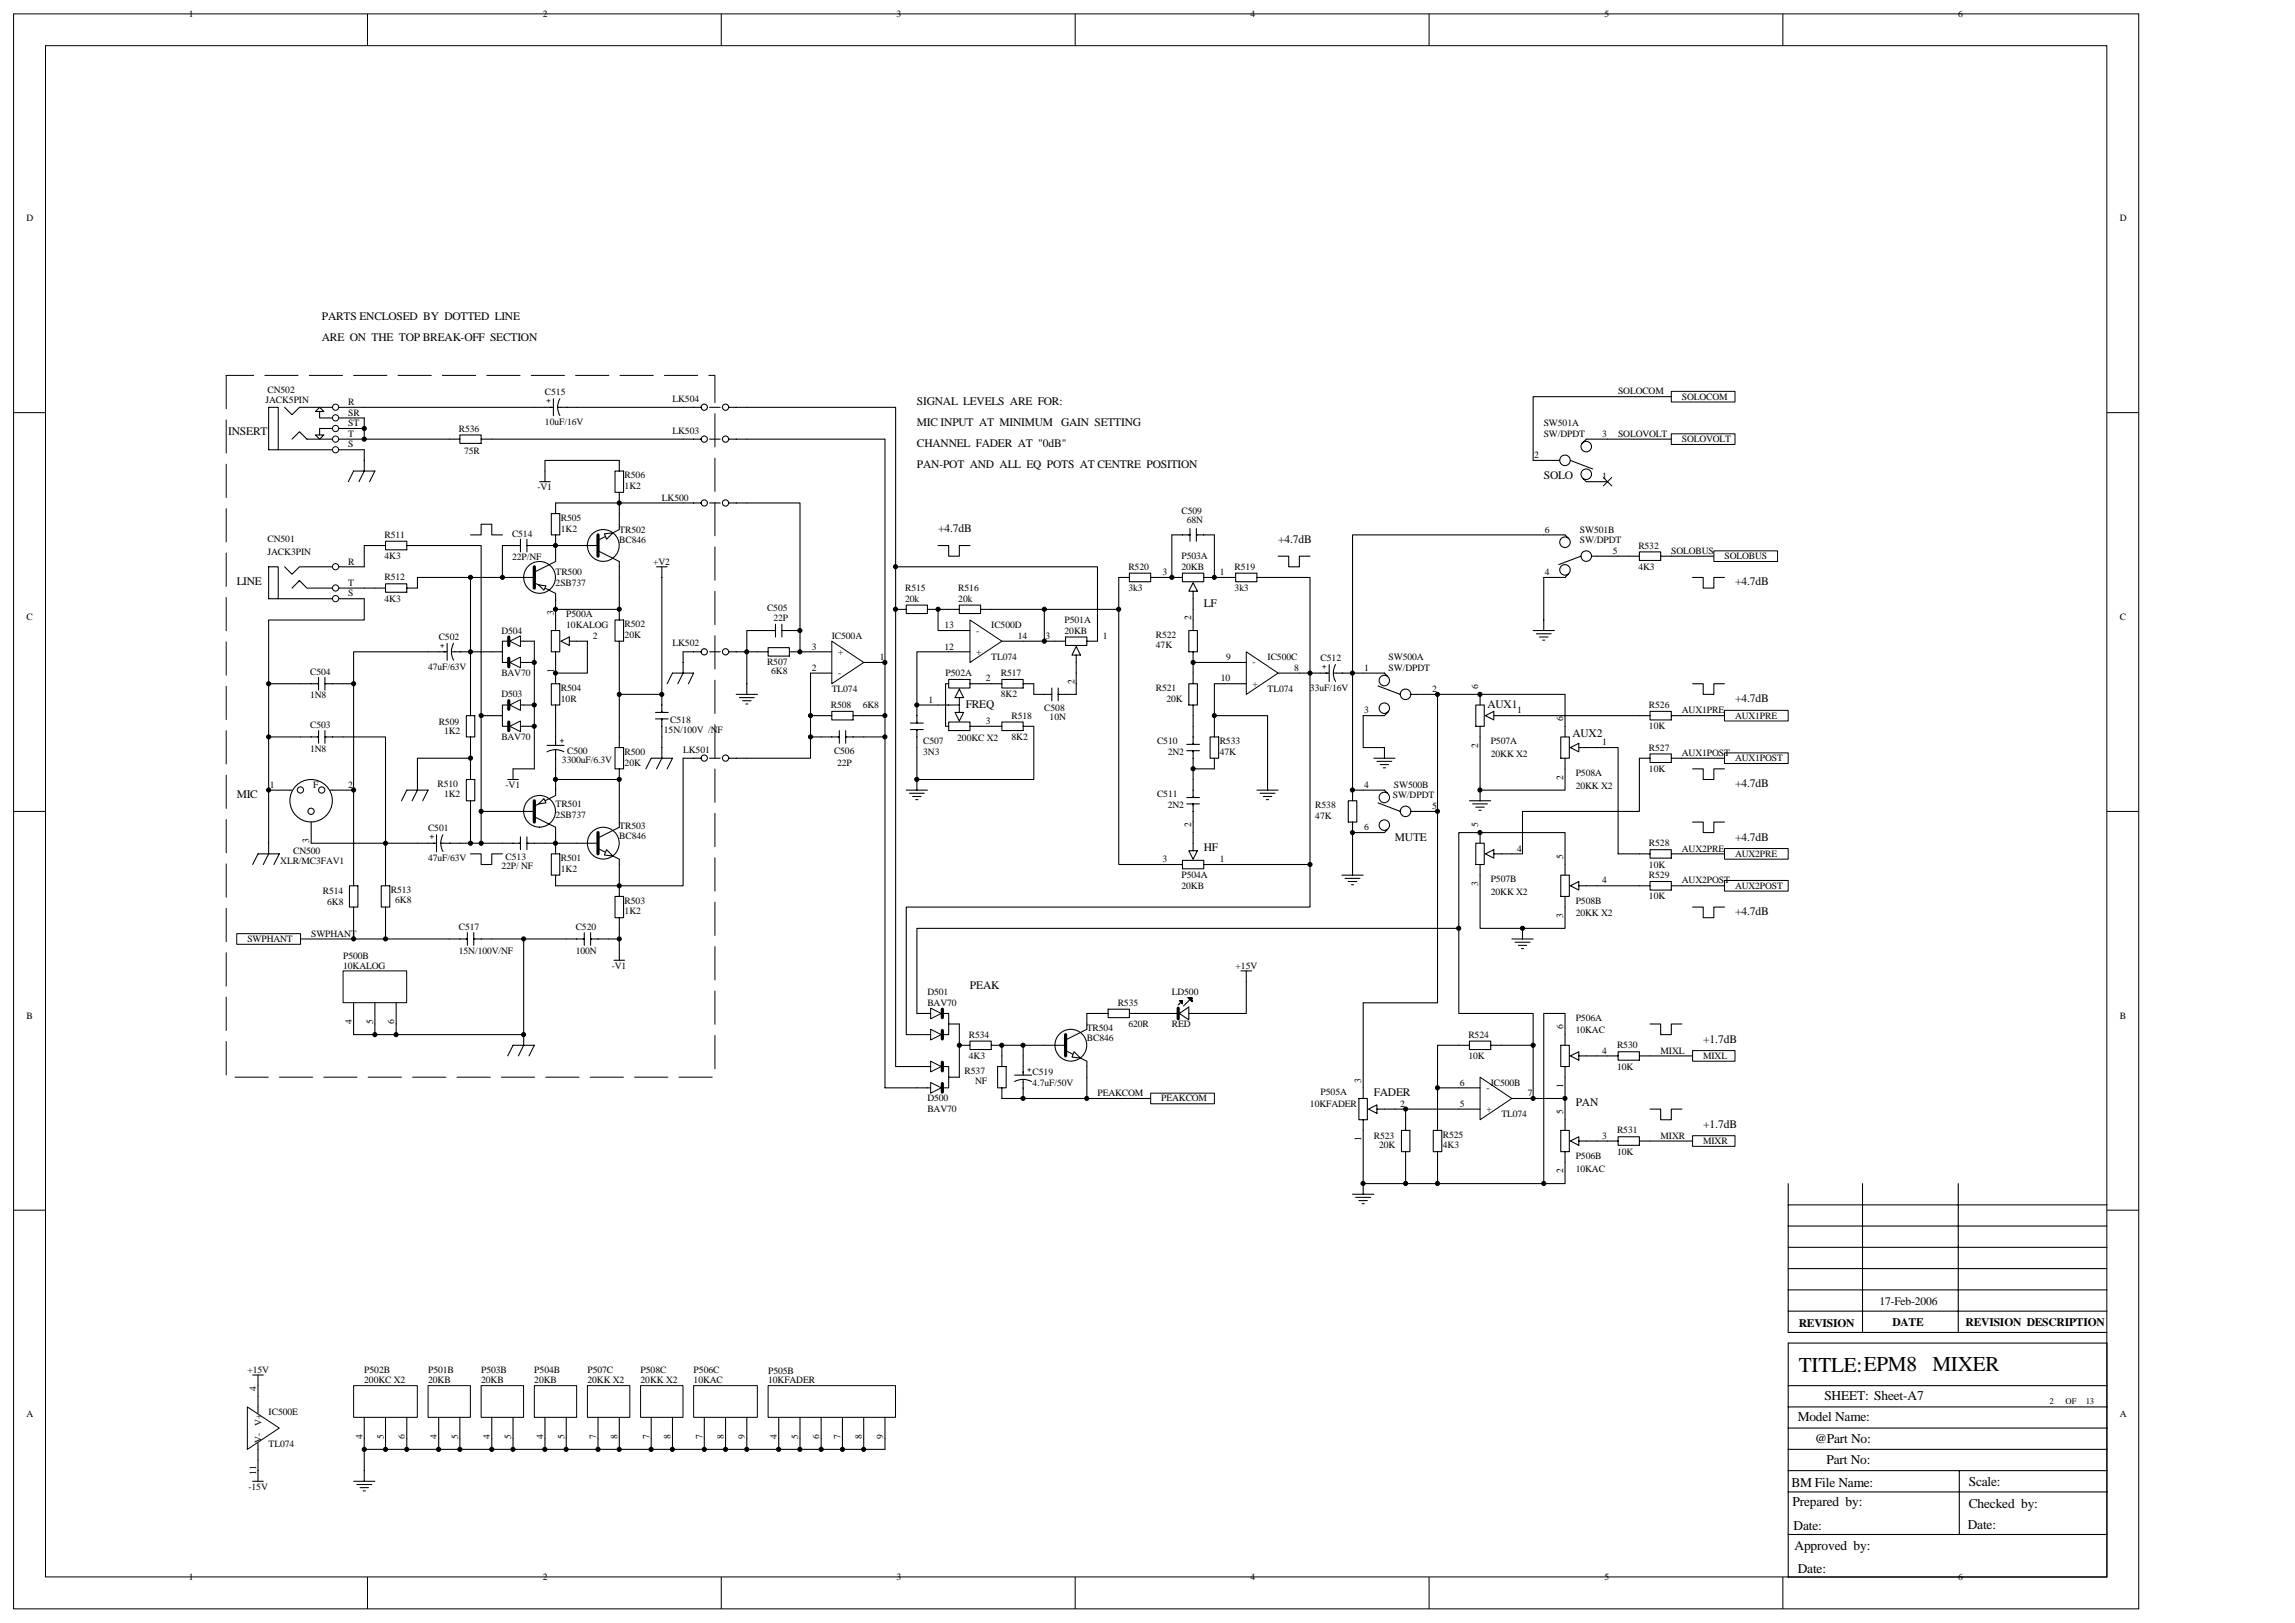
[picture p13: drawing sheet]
<svg xmlns="http://www.w3.org/2000/svg" width="420mm" height="297mm" viewBox="0 0 420 297" stroke-linecap="round" stroke-linejoin="round" font-family="sans-serif">
<defs><g id="words">
<g font-size="3.9">
<text x="329.3" y="251.2">TITLE:EPM8</text>
<text x="353.8" y="251">MIXER</text>
</g>
<g font-size="2.5">
<text x="334" y="256.3">SHEET: Sheet-A7</text>
<text x="329.1" y="260">Model Name:</text>
<text x="332.2" y="264.1">@Part No:</text>
<text x="334.4" y="268">Part No:</text>
<text x="328" y="272.1">BM File Name:</text>
<text x="328.2" y="275.6">Prepared by:</text>
<text x="360.4" y="276">Checked by:</text>
<text x="360.4" y="271.9">Scale:</text>
<text x="328.3" y="280.1">Date:</text>
<text x="360.2" y="279.9">Date:</text>
<text x="328.5" y="283.8">Approved by:</text>
<text x="329.1" y="287.8">Date:</text>
</g>
<g font-size="2.1">
<text x="58.9" y="58.5">PARTS ENCLOSED BY DOTTED LINE</text>
<text x="58.9" y="62.4">ARE ON THE TOP BREAK-OFF SECTION</text>
<text x="167.9" y="74">SIGNAL LEVELS ARE FOR:</text>
<text x="167.9" y="77.9">MIC INPUT AT MINIMUM GAIN SETTING</text>
<text x="41.8" y="79.7">INSERT</text>
<text x="167.9" y="81.8">CHANNEL FADER AT &quot;0dB&quot;</text>
<text x="167.9" y="85.7">PAN-POT AND ALL EQ POTS AT CENTRE POSITION</text>
<text x="282.6" y="87.7">SOLO</text>
<text x="171.7" y="97.4">+4.7dB</text>
<text x="234" y="99.4">+4.7dB</text>
<text x="43.3" y="107.1">LINE</text>
<text x="317.6" y="107.1">+4.7dB</text>
<text x="220.4" y="111">LF</text>
<text x="176.8" y="129.5">FREQ</text>
<text x="272.3" y="129.5">AUX1</text>
<text x="317.6" y="128.5">+4.7dB</text>
<text x="287.9" y="135">AUX2</text>
<text x="43.3" y="146">MIC</text>
<text x="317.6" y="144.1">+4.7dB</text>
<text x="220.4" y="155.8">HF</text>
<text x="255.4" y="153.8">MUTE</text>
<text x="317.6" y="153.8">+4.7dB</text>
<text x="317.6" y="167.5">+4.7dB</text>
<text x="177.6" y="181.1">PEAK</text>
<text x="311.8" y="190.8">+1.7dB</text>
<text x="251.5" y="200.6">FADER</text>
<text x="288.5" y="202.5">PAN</text>
<text x="311.8" y="206.4">+1.7dB</text>
<text x="344.1" y="238.9">17-Feb-2006</text>
<text x="329.3" y="242.8">REVISION</text>
<text x="346.4" y="242.6">DATE</text>
<text x="359.9" y="242.6">REVISION DESCRIPTION</text>
</g>
<g font-size="1.8">
<text x="34.6" y="3.1">1</text>
<text x="99.4" y="3.1">2</text>
<text x="164.2" y="3.1">3</text>
<text x="228.9" y="3.1">4</text>
<text x="293.7" y="3.1">5</text>
<text x="358.5" y="3.1">6</text>
<text x="4.8" y="40.4">D</text>
<text x="388.1" y="40.4">D</text>
<text x="49" y="72">CN502</text>
<text x="48.6" y="73.7">JACK5PIN</text>
<text x="63.8" y="74.1">R</text>
<text x="63.8" y="76.1">SR</text>
<text x="99.8" y="72.4">C515</text>
<text x="99.8" y="77.8">10uF/16V</text>
<text x="123.1" y="73.5">LK504</text>
<text x="296.2" y="72.2">SOLOCOM</text>
<text x="307.9" y="73.2">SOLOCOM</text>
<text x="63.8" y="78">ST</text>
<text x="63.8" y="79.9">T</text>
<text x="63.8" y="81.9">S</text>
<text x="84" y="79">R536</text>
<text x="85" y="83.1">75R</text>
<text x="123.1" y="79.4">LK503</text>
<text x="280.9" y="83.8">2</text>
<text x="282.6" y="78">SW501A</text>
<text x="282.6" y="79.9">SW/DPDT</text>
<text x="293.3" y="79.9">3</text>
<text x="296.2" y="79.9">SOLOVOLT</text>
<text x="307.9" y="80.9">SOLOVOLT</text>
<text x="98.4" y="89.7">-V1</text>
<text x="114.4" y="87.5">R506</text>
<text x="114.4" y="89.5">1K2</text>
<text x="293.3" y="87.7">1</text>
<text x="102.7" y="95.3">R505</text>
<text x="121.2" y="91.6">LK500</text>
<text x="216.3" y="94">C509</text>
<text x="217.3" y="95.7">68N</text>
<text x="49" y="99.2">CN501</text>
<text x="49" y="101.6">JACK3PIN</text>
<text x="70.4" y="98.4">R511</text>
<text x="93.7" y="98.3">C514</text>
<text x="102.7" y="97.3">1K2</text>
<text x="113.4" y="97.5">TR502</text>
<text x="113.4" y="99.4">BC846</text>
<text x="282.8" y="97.5">6</text>
<text x="289.3" y="97.5">SW501B</text>
<text x="289.3" y="99.4">SW/DPDT</text>
<text x="295.3" y="101.4">5</text>
<text x="299.9" y="100.4">R532</text>
<text x="306" y="101.4">SOLOBUS</text>
<text x="63.8" y="103.3">R</text>
<text x="63.8" y="107.2">T</text>
<text x="70.4" y="102.3">4K3</text>
<text x="70.4" y="106.2">R512</text>
<text x="93.7" y="102.5">22P/NF</text>
<text x="101.7" y="105.3">TR500</text>
<text x="101.7" y="107.2">2SB737</text>
<text x="119.6" y="103.3">+V2</text>
<text x="206.6" y="104.3">R520</text>
<text x="212.8" y="105.3">3</text>
<text x="216.3" y="102.3">P503A</text>
<text x="216.3" y="104.3">20KB</text>
<text x="223.3" y="105.3">1</text>
<text x="226" y="104.3">R519</text>
<text x="282.8" y="105.3">4</text>
<text x="299.9" y="104.3">4K3</text>
<text x="315.7" y="102.3">SOLOBUS</text>
<text x="4.8" y="113.4">C</text>
<text x="63.8" y="109.2">S</text>
<text x="70.4" y="110.1">4K3</text>
<text x="101.4" y="112.5" transform="rotate(-90 101.4 112.5)">3</text>
<text x="103.7" y="112.8">P500A</text>
<text x="140.4" y="111.9">C505</text>
<text x="141.6" y="113.6">22P</text>
<text x="165.7" y="108.2">R515</text>
<text x="165.7" y="110.1">20k</text>
<text x="175.4" y="108.2">R516</text>
<text x="175.4" y="110.1">20k</text>
<text x="206.6" y="108.2">3k3</text>
<text x="218.1" y="113.5" transform="rotate(-90 218.1 113.5)">2</text>
<text x="226" y="108.2">3k3</text>
<text x="388.1" y="113.4">C</text>
<text x="80.3" y="117.1">C502</text>
<text x="91.8" y="116">D504</text>
<text x="103.7" y="115">10KALOG</text>
<text x="108.5" y="116.9">2</text>
<text x="114.4" y="114.8">R502</text>
<text x="114.4" y="116.7">20K</text>
<text x="123.1" y="118.3">LK502</text>
<text x="148.6" y="118.9">3</text>
<text x="152.3" y="116.9">IC500A</text>
<text x="153.4" y="119.8">+</text>
<text x="172.9" y="115">13</text>
<text x="172.9" y="118.9">12</text>
<text x="178.7" y="116">-</text>
<text x="178.7" y="119.8">+</text>
<text x="181.5" y="115">IC500D</text>
<text x="186.3" y="116.9">14</text>
<text x="191.4" y="116.9">3</text>
<text x="194.9" y="114">P501A</text>
<text x="194.9" y="116">20KB</text>
<text x="201.9" y="116.9">1</text>
<text x="211.6" y="116.7">R522</text>
<text x="211.6" y="118.7">47K</text>
<text x="56.8" y="123.5">C504</text>
<text x="78.4" y="122.6">47uF/63V</text>
<text x="91.8" y="123.7">BAV70</text>
<text x="101.4" y="123.2" transform="rotate(-90 101.4 123.2)">1</text>
<text x="140.4" y="121.8">R507</text>
<text x="141.2" y="123.4">6K8</text>
<text x="148.6" y="122.8">2</text>
<text x="153.4" y="123.7">-</text>
<text x="161" y="120.8">1</text>
<text x="173.1" y="123.7">P502A</text>
<text x="180.5" y="124.7">2</text>
<text x="181.5" y="120.8">TL074</text>
<text x="183.2" y="123.7">R517</text>
<text x="196.7" y="125.1" transform="rotate(-90 196.7 125.1)">2</text>
<text x="223.5" y="124.7">10</text>
<text x="224.5" y="120.8">9</text>
<text x="229.3" y="121.8">-</text>
<text x="229.3" y="125.7">+</text>
<text x="232.1" y="120.8">IC500C</text>
<text x="236.9" y="122.8">8</text>
<text x="241.8" y="121">C512</text>
<text x="249.8" y="122.8">1</text>
<text x="254.2" y="120.8">SW500A</text>
<text x="254.2" y="122.8">SW/DPDT</text>
<text x="56.8" y="127.8">1N8</text>
<text x="91.8" y="127.6">D503</text>
<text x="102.7" y="126.5">R504</text>
<text x="102.7" y="128.4">10R</text>
<text x="152.1" y="129.6">R508</text>
<text x="152.3" y="126.7">TL074</text>
<text x="157.9" y="129.6">6K8</text>
<text x="170" y="128.6">1</text>
<text x="183.2" y="127.6">8K2</text>
<text x="185.2" y="131.5">R518</text>
<text x="191.2" y="130.2">C508</text>
<text x="192.2" y="131.7">10N</text>
<text x="211.6" y="126.5">R521</text>
<text x="213.6" y="128.4">20K</text>
<text x="232.1" y="126.7">TL074</text>
<text x="239.8" y="126.5">33uF/16V</text>
<text x="249.8" y="130.6">3</text>
<text x="262.2" y="126.7">2</text>
<text x="270.6" y="126.1" transform="rotate(-90 270.6 126.1)">6</text>
<text x="277.8" y="130.6">1</text>
<text x="286.2" y="132" transform="rotate(-90 286.2 132)">6</text>
<text x="301.9" y="129.6">R526</text>
<text x="307.9" y="130.6">AUX1PRE</text>
<text x="317.6" y="131.5">AUX1PRE</text>
<text x="56.8" y="133.3">C503</text>
<text x="56.8" y="137.6">1N8</text>
<text x="80.3" y="132.7">R509</text>
<text x="81.3" y="134.3">1K2</text>
<text x="91.8" y="135.4">BAV70</text>
<text x="103.9" y="137.9">C500</text>
<text x="121.5" y="134.1">15N/100V /NF</text>
<text x="122.7" y="132.3">C518</text>
<text x="125.1" y="137.8">LK501</text>
<text x="152.7" y="137.9">C506</text>
<text x="169" y="136.2">C507</text>
<text x="175.2" y="135.6">200KC X2</text>
<text x="180.5" y="132.5">3</text>
<text x="185.2" y="135.4">8K2</text>
<text x="211.8" y="136.2">C510</text>
<text x="223.3" y="136.2">R533</text>
<text x="270.6" y="136.8" transform="rotate(-90 270.6 136.8)">2</text>
<text x="272.9" y="136.2">P507A</text>
<text x="293.3" y="136.4">1</text>
<text x="301.9" y="133.5">10K</text>
<text x="301.9" y="137.4">R527</text>
<text x="80.1" y="144">R510</text>
<text x="102.9" y="139.7">3300uF/6.3V</text>
<text x="114.4" y="138.2">R500</text>
<text x="114.4" y="140.1">20K</text>
<text x="153.3" y="140.1">22P</text>
<text x="169" y="138.2">3N3</text>
<text x="213.8" y="138.2">2N2</text>
<text x="223.3" y="138.2">47K</text>
<text x="272.9" y="138.5">20KK X2</text>
<text x="286.2" y="142.7" transform="rotate(-90 286.2 142.7)">2</text>
<text x="288.5" y="142">P508A</text>
<text x="301.9" y="141.3">10K</text>
<text x="307.9" y="138.3">AUX1POST</text>
<text x="317.6" y="139.3">AUX1POST</text>
<text x="49.4" y="144.2">1</text>
<text x="57.4" y="144.2">F</text>
<text x="63.8" y="144.2">2</text>
<text x="81.3" y="145.9">1K2</text>
<text x="92.6" y="144.2">-V1</text>
<text x="101.7" y="147.7">TR501</text>
<text x="101.7" y="149.6">2SB737</text>
<text x="211.8" y="145.9">C511</text>
<text x="213.8" y="147.9">2N2</text>
<text x="240.8" y="147.9">R538</text>
<text x="240.8" y="149.8">47K</text>
<text x="249.8" y="144.2">4</text>
<text x="255" y="146.1">SW/DPDT</text>
<text x="255.2" y="144.2">SW500B</text>
<text x="262.2" y="148.1">5</text>
<text x="288.5" y="144.4">20KK X2</text>
<text x="56.6" y="154.3" transform="rotate(-90 56.6 154.3)">3</text>
<text x="78.4" y="152.2">C501</text>
<text x="113.4" y="151.8">TR503</text>
<text x="113.4" y="153.5">BC846</text>
<text x="218.1" y="151.4" transform="rotate(-90 218.1 151.4)">2</text>
<text x="249.8" y="152">6</text>
<text x="270.6" y="151.4" transform="rotate(-90 270.6 151.4)">5</text>
<text x="277.8" y="155.9">4</text>
<text x="301.9" y="154.9">R528</text>
<text x="307.9" y="155.9">AUX2PRE</text>
<text x="51.3" y="158.2">XLR/MC3FAV1</text>
<text x="53.7" y="156.3">CN500</text>
<text x="78.4" y="157.6">47uF/63V</text>
<text x="91.8" y="159">22P/ NF</text>
<text x="92.6" y="157.4">C513</text>
<text x="102.7" y="157.6">R501</text>
<text x="102.7" y="159.6">1K2</text>
<text x="212.8" y="157.8">3</text>
<text x="216.3" y="160.7">P504A</text>
<text x="223.3" y="157.8">1</text>
<text x="272.9" y="161.5">P507B</text>
<text x="286.2" y="157.2" transform="rotate(-90 286.2 157.2)">5</text>
<text x="293.3" y="161.7">4</text>
<text x="301.9" y="158.8">10K</text>
<text x="301.9" y="160.7">R529</text>
<text x="307.9" y="161.7">AUX2POST</text>
<text x="317.6" y="156.8">AUX2PRE</text>
<text x="59.1" y="163.6">R514</text>
<text x="59.9" y="165.6">6K8</text>
<text x="71.6" y="163.4">R513</text>
<text x="72.3" y="165.2">6K8</text>
<text x="114.4" y="165.4">R503</text>
<text x="114.4" y="167.3">1K2</text>
<text x="216.3" y="162.7">20KB</text>
<text x="270.6" y="162.1" transform="rotate(-90 270.6 162.1)">3</text>
<text x="272.9" y="163.8">20KK X2</text>
<text x="286.2" y="168" transform="rotate(-90 286.2 168)">3</text>
<text x="288.5" y="165.4">P508B</text>
<text x="288.5" y="167.7">20KK X2</text>
<text x="301.9" y="164.6">10K</text>
<text x="317.6" y="162.7">AUX2POST</text>
<text x="45.3" y="172.4">SWPHANT</text>
<text x="57" y="171.4">SWPHANT</text>
<text x="84" y="170.3">C517</text>
<text x="105.4" y="170.3">C520</text>
<text x="62.8" y="175.5">P500B</text>
<text x="62.8" y="177.3">10KALOG</text>
<text x="84" y="174.5">15N/100V/NF</text>
<text x="105.4" y="174.5">100N</text>
<text x="112" y="177.3">-V1</text>
<text x="226.2" y="177.3">+15V</text>
<text x="169.8" y="182.1">D501</text>
<text x="169.8" y="184.1">BAV70</text>
<text x="204.6" y="184.1">R535</text>
<text x="214.5" y="182.1">LD500</text>
<text x="4.8" y="186.4">B</text>
<text x="64.4" y="187.4" transform="rotate(-90 64.4 187.4)">4</text>
<text x="68.3" y="187.4" transform="rotate(-90 68.3 187.4)">5</text>
<text x="72.2" y="187.4" transform="rotate(-90 72.2 187.4)">6</text>
<text x="177.4" y="189.9">R534</text>
<text x="199" y="188.7">TR504</text>
<text x="199" y="190.5">BC846</text>
<text x="206.6" y="188">620R</text>
<text x="214.5" y="188">RED</text>
<text x="268.8" y="189.9">R524</text>
<text x="286.2" y="188.4" transform="rotate(-90 286.2 188.4)">6</text>
<text x="288.5" y="186.8">P506A</text>
<text x="288.5" y="189.1">10KAC</text>
<text x="296" y="191.9">R530</text>
<text x="388.1" y="186.4">B</text>
<text x="176.6" y="196.5">R537</text>
<text x="177.4" y="193.8">4K3</text>
<text x="189" y="196.7">C519</text>
<text x="268.8" y="193.8">10K</text>
<text x="293.3" y="192.8">4</text>
<text x="296" y="195.7">10K</text>
<text x="304" y="192.8">MIXL</text>
<text x="311.8" y="193.8">MIXL</text>
<text x="169.8" y="201.6">D500</text>
<text x="169.8" y="203.5">BAV70</text>
<text x="178.6" y="198.5">NF</text>
<text x="189" y="198.7">4.7uF/50V</text>
<text x="200.9" y="200.6">PEAKCOM</text>
<text x="212.6" y="201.6">PEAKCOM</text>
<text x="239.8" y="202.6">10KFADER</text>
<text x="241.8" y="200.4">P505A</text>
<text x="249.2" y="198.1" transform="rotate(-90 249.2 198.1)">3</text>
<text x="256.4" y="202.6">2</text>
<text x="267.3" y="198.7">6</text>
<text x="267.3" y="202.6">5</text>
<text x="272.1" y="199.6">-</text>
<text x="272.1" y="203.5">+</text>
<text x="272.9" y="198.7">IC500B</text>
<text x="279.7" y="200.6">7</text>
<text x="286.2" y="204" transform="rotate(-90 286.2 204)">5</text>
<text x="286.2" y="199.1" transform="rotate(-90 286.2 199.1)">1</text>
<text x="249.2" y="208.8" transform="rotate(-90 249.2 208.8)">1</text>
<text x="251.5" y="208.4">R523</text>
<text x="264.1" y="208.2">R525</text>
<text x="274.9" y="204.5">TL074</text>
<text x="293.3" y="208.4">3</text>
<text x="296" y="207.4">R531</text>
<text x="304" y="208.4">MIXR</text>
<text x="311.8" y="209.4">MIXR</text>
<text x="252.5" y="210.2">20K</text>
<text x="264.1" y="210.2">4K3</text>
<text x="286.2" y="214.7" transform="rotate(-90 286.2 214.7)">2</text>
<text x="288.5" y="212.1">P506B</text>
<text x="288.5" y="214.4">10KAC</text>
<text x="296" y="211.3">10K</text>
<text x="45.3" y="251.2">+15V</text>
<text x="66.7" y="251.2">P502B</text>
<text x="78.4" y="251.2">P501B</text>
<text x="88.1" y="251.2">P503B</text>
<text x="97.8" y="251.2">P504B</text>
<text x="107.5" y="251.2">P507C</text>
<text x="117.3" y="251.2">P508C</text>
<text x="127" y="251.2">P506C</text>
<text x="140.6" y="251.4">P505B</text>
<text x="46.9" y="254.6" transform="rotate(-90 46.9 254.6)">4</text>
<text x="66.7" y="253.2">200KC X2</text>
<text x="78.4" y="253.2">20KB</text>
<text x="88.1" y="253.2">20KB</text>
<text x="97.8" y="253.2">20KB</text>
<text x="107.5" y="253.2">20KK X2</text>
<text x="117.3" y="253.2">20KK X2</text>
<text x="127" y="253.2">10KAC</text>
<text x="140.6" y="253.2">10KFADER</text>
<text x="4.8" y="259.4">A</text>
<text x="47.9" y="261" transform="rotate(-90 47.9 261)">V+</text>
<text x="49.2" y="259">IC500E</text>
<text x="66.3" y="263.3" transform="rotate(-90 66.3 263.3)">4</text>
<text x="70.2" y="263.3" transform="rotate(-90 70.2 263.3)">5</text>
<text x="74.1" y="263.3" transform="rotate(-90 74.1 263.3)">6</text>
<text x="80" y="263.3" transform="rotate(-90 80 263.3)">4</text>
<text x="83.9" y="263.3" transform="rotate(-90 83.9 263.3)">5</text>
<text x="89.7" y="263.3" transform="rotate(-90 89.7 263.3)">4</text>
<text x="93.6" y="263.3" transform="rotate(-90 93.6 263.3)">5</text>
<text x="99.4" y="263.3" transform="rotate(-90 99.4 263.3)">4</text>
<text x="103.3" y="263.3" transform="rotate(-90 103.3 263.3)">5</text>
<text x="109.1" y="263.3" transform="rotate(-90 109.1 263.3)">7</text>
<text x="113" y="263.3" transform="rotate(-90 113 263.3)">8</text>
<text x="118.9" y="263.3" transform="rotate(-90 118.9 263.3)">7</text>
<text x="122.8" y="263.3" transform="rotate(-90 122.8 263.3)">8</text>
<text x="128.6" y="263.3" transform="rotate(-90 128.6 263.3)">7</text>
<text x="132.5" y="263.3" transform="rotate(-90 132.5 263.3)">8</text>
<text x="136.4" y="263.3" transform="rotate(-90 136.4 263.3)">9</text>
<text x="142.2" y="263.3" transform="rotate(-90 142.2 263.3)">4</text>
<text x="146.1" y="263.3" transform="rotate(-90 146.1 263.3)">5</text>
<text x="150" y="263.3" transform="rotate(-90 150 263.3)">6</text>
<text x="153.9" y="263.3" transform="rotate(-90 153.9 263.3)">7</text>
<text x="157.8" y="263.3" transform="rotate(-90 157.8 263.3)">8</text>
<text x="161.7" y="263.3" transform="rotate(-90 161.7 263.3)">9</text>
<text x="388.1" y="259.4">A</text>
<text x="46.9" y="269.9" transform="rotate(-90 46.9 269.9)">11</text>
<text x="47.9" y="264.1" transform="rotate(-90 47.9 264.1)">V-</text>
<text x="49.2" y="264.8">TL074</text>
<text x="45.5" y="272.6">-15V</text>
<text x="34.6" y="289.2">1</text>
<text x="99.4" y="289.2">2</text>
<text x="164.2" y="289.2">3</text>
<text x="228.9" y="289.2">4</text>
<text x="293.7" y="289.2">5</text>
<text x="358.5" y="289.2">6</text>
</g>
<g font-size="1.6">
<text x="375.2" y="256.9">2</text>
<text x="378.2" y="256.9">OF</text>
<text x="381.8" y="256.9">13</text>
</g>
<g font-size="1.4">
<text x="100.9" y="73.8" transform="rotate(-90 100.9 73.8)">+</text>
<text x="81.4" y="118.5" transform="rotate(-90 81.4 118.5)">+</text>
<text x="242.9" y="122.4" transform="rotate(-90 242.9 122.4)">+</text>
<text x="102.5" y="136">+</text>
<text x="79.5" y="153.6" transform="rotate(-90 79.5 153.6)">+</text>
<text x="188.1" y="196.3">+</text>
</g>
</g></defs>
<g fill="none" stroke="#000" stroke-width=".18">
<path d="M2.5 2.5h389.1v291.9h-389.1zM8.3 8.4h377.4v280.2h-377.4zM67.3 2.5v5.9M132 2.5v5.9M196.8 2.5v5.9M261.6 2.5v5.9M326.4 2.5v5.9M2.5 75.5h5.8M385.7 75.5h5.9M2.5 148.5h5.8M385.7 148.5h5.9M2.5 221.5h5.8"/>
<path d="M385.7 221.5h5.9M67.3 288.6v5.9M132 288.6v5.9M196.8 288.6v5.9M261.6 288.6v5.9M326.4 288.6v5.9"/>
</g>
<g fill="none" stroke="#000" stroke-width=".19">
<path d="M327.4 216.6v27.3h58.3M341 216.6v27.3M358.5 216.6v27.3M327.4 240h58.3M327.4 236.1h58.3M327.4 232.2h58.3M327.4 228.3h58.3M327.4 224.4h58.3M327.4 220.5h58.3M327.4 245.8h58.3v42.8h-58.3zM327.4 253.6h58.3M327.4 257.5h58.3"/>
<path d="M327.4 261.4h58.3M327.4 265.3h58.3M327.4 269.2h58.3M327.4 273h58.3M358.7 269.2v11.6M327.4 280.8h58.3"/>
</g>
<g fill="#fff" stroke="#000" stroke-width=".19">
<path d="M57.8 75.3l.7-.8 .8 .8z" fill-rule="evenodd"/>
<path d="M57.8 79.6h1.5l-.8 .8z" fill-rule="evenodd"/>
</g>
<g fill="none" stroke="#000" stroke-width=".19">
<path d="M52.1 74.5l1.4 1.4 1.3-1.4h6.1M58.5 75.3v1.2h2.4M60.9 78.4h-2.4v1.2M62 74.5h4.7M62 76.5h4.7M62 78.4h4.7M84.2 79.6h3.9v1.6h-3.9zM97.8 74.5h3.5M101.3 73v3.1M102.1 74.5h3.5M102.5 73a3.1 3.1 0 0 0 0 3.1M50.9 82.3v-7.8h-1.7v7.8h11.7"/>
<path d="M53.5 80.4l1.3-1.4 1.4 1.4h4.7M62 82.3h4.7M62 80.4h4.7M68.6 99.8h2M70.6 99.1h3.9v1.5h-3.9zM74.5 99.8h1.9M82.3 80.4h1.9M88.1 80.4h1.9M100.9 94h1.6v3.9h-1.6zM101.7 92.1v1.9M101.7 97.9v3.9M112.6 86.2h1.6v3.9h-1.6z"/>
<path d="M113.4 84.3v1.9M113.4 90.1v2M50.9 109.6v-5.9h-1.7v5.9h11.7M52.1 103.7l1.4 1.4 1.3-1.4h6.1M54.6 106.5l.2-.2-1.3 1.3M54.8 106.3l1.4 1.3h4.7M62 109.6h4.7M62 103.7h4.7M62 107.6h4.7M68.6 107.6h2M70.6 106.8h3.9v1.6h-3.9zM74.5 107.6h1.9"/>
<path d="M93.9 105.7h3.9M97.8 106.7l3.9 1.9M101.7 109.6v1.9M101.7 102.8l-3.9 1.9M112.6 113.5h1.6v3.8h-1.6zM113.4 111.5v2M113.4 117.3v2M138.7 119.3h1.9M140.6 118.5h3.9v1.6h-3.9zM144.5 119.3h2M85.4 131h1.5v3.9h-1.5zM86.1 129v2"/>
<path d="M86.1 134.9v1.9M100.9 125.1h1.6v3.9h-1.6zM101.7 123.2v1.9M101.7 129v2M112.6 136.8h1.6v3.9h-1.6zM113.4 134.9v1.9M49.2 144.6h4.3M57 150.5v3.8M60.5 144.6h4.2M85.4 142.7h1.5v3.9h-1.5zM86.1 140.7v2M86.1 146.6v1.9"/>
<path d="M100.9 156.3h1.6v3.9h-1.6zM101.7 154.3v2M113.4 140.7v2M64 162.1h1.5v3.9h-1.5zM64.7 160.2v1.9M64.7 166v2M69.8 162.1h1.6v3.9h-1.6zM70.6 160.2v1.9M70.6 166v2M101.7 160.2v1.9M112.6 164.1h1.6v3.9h-1.6zM113.4 162.1v2"/>
<path d="M113.4 168v1.9"/>
<circle cx="98.8" cy="105.7" r="2.91"/>
<circle cx="55" cy="144.6" r=".57"/>
<circle cx="56.9" cy="148.5" r=".57"/>
<circle cx="57" cy="146.5" r="3.9"/>
<circle cx="58.9" cy="144.6" r=".57"/>
</g>
<g fill="none" stroke="#000" stroke-width=".18">
<circle cx="61.4" cy="74.5" r=".57"/>
<circle cx="61.4" cy="78.4" r=".57"/>
<circle cx="61.4" cy="76.5" r=".57"/>
<circle cx="61.4" cy="80.4" r=".57"/>
<circle cx="61.4" cy="82.3" r=".57"/>
<circle cx="61.4" cy="103.7" r=".57"/>
<circle cx="61.4" cy="107.6" r=".57"/>
<circle cx="61.4" cy="109.6" r=".57"/>
</g>
<path d="M98.6 107l1.4 .2-.4 .8z" fill="#fff" stroke="#000" stroke-width=".19"/>
<g fill="none" stroke="#000" stroke-width=".19">
<path d="M101.7 101.8v1M101.7 108.6v1.4M93.9 148.5h3.9M97.8 149.5l3.9 1.9M101.7 142.7v1.9M101.7 152.4v1.9M101.7 145.6l-3.9 1.9"/>
<circle cx="98.8" cy="148.5" r="2.9"/>
</g>
<path d="M97.8 103.7v3.9" fill="none" stroke="#000" stroke-width=".58"/>
<path d="M98.6 147.1l1-.9 .4 .7z" fill="#fff" stroke="#000" stroke-width=".19"/>
<path d="M101.7 144.2v1.4M101.7 151.4v1" fill="none" stroke="#000" stroke-width=".19"/>
<path d="M97.8 146.6v3.9" fill="none" stroke="#000" stroke-width=".58"/>
<g fill="#fff" stroke="#000" stroke-width=".18">
<path d="M93.3 132.9l2-.9v1.9z" fill-rule="evenodd"/>
<path d="M93.3 129l2-.9v1.9z" fill-rule="evenodd"/>
</g>
<path d="M90 131h2M93 129h-1v3.9h1M95.3 132.9h2.5M95.3 129h2.5" fill="none" stroke="#000" stroke-width=".19"/>
<path d="M93.1 128.2v1.6M93.1 132.1v1.6" fill="none" stroke="#000" stroke-width=".58"/>
<g fill="#fff" stroke="#000" stroke-width=".18">
<path d="M93.3 121.2l2-.9v1.9z" fill-rule="evenodd"/>
<path d="M93.3 117.3l2-.9v1.9z" fill-rule="evenodd"/>
</g>
<g fill="none" stroke="#000" stroke-width=".19">
<path d="M66.7 76.5v3.9h15.6M66.7 74.5h31.1M63.8 88.2l.9-2h3.9l-.9 2M66.7 82.3v3.9l-1 2M68.6 99.8h-1.9v3.9M76.4 99.8h11.7v31.2h1.9M95.3 98.7v2.3M95.3 99.8h-3.3v5.9M96.5 98.7v2.3M96.5 99.8h9.1M101.7 92.1h11.7v1.9M66.7 109.6v3.9h-17.5v11.6"/>
<path d="M66.7 107.6h1.9M81.9 119.3h-17.2v5.8M81.9 117.8v3.1M83 117.7a3.2 3.2 0 0 0 0 3.1M86.1 105.7v13.6h-3.5M92 119.3h-5.9v9.7M93 117.3h-1v3.9h1M93.9 105.7h-17.5v1.9M95.3 117.3h2.5v23.4M113.4 105.7v5.8M113.4 119.3v15.6M49.2 134.9h9.1"/>
<path d="M58.3 125.1h-9.1v31.2l-1 1.9M58.3 124v2.3M58.3 133.7v2.3M59.5 125.1h5.2v35.1M59.5 134.9h11.1v25.3M59.5 124v2.3M59.5 133.7v2.3M86.1 138.8h-9.7v5.8l-1 2M86.1 136.8v3.9M88.1 131v17.5h5.8M95.3 121.2h2.5M100.1 137.6a3.2 3.2 0 0 1 3.1 0"/>
<path d="M100.1 136.4h3.2M101.7 137.2v5.5h11.7v5.8M101.7 131v5.4M113.4 127.1h7.8v3.3M120 130.4h2.3M120 131.6h2.3M121.2 131.6v7.2l-1 1.9M46.3 158.2l.9-1.9h3.9l-.9 1.9M57 154.3h22.9M73.5 146.6l1-2h3.9l-1 2M79.9 152.8v3.1M80.7 154.3h14.6"/>
<path d="M81.1 152.8a3.1 3.1 0 0 0 0 3.1M86.1 148.5v5.8M88.1 148.5v5.8M95.3 153.2v2.3M96.5 154.3h9.1M96.5 153.2v2.3M118.2 140.7l1-1.9h3.9l-1 1.9M55 171.9h30.6M85.6 170.7v2.3M86.7 171.9h20.3M86.7 170.7v2.3M107 170.7v2.3"/>
<path d="M108.1 170.7v2.3M113.4 169.9v2h-5.3M113.4 160.2v1.9h-11.7M93 193.3l.9-2h3.9l-1 2M95.9 189.4v1.9l-1 2"/>
</g>
<path d="M93.1 116.6v1.5M93.1 120.5v1.5" fill="none" stroke="#000" stroke-width=".58"/>
<path d="M43.3 170.9h11.7v1.9h-11.7z" fill-rule="evenodd" fill="#fff" stroke="#000" stroke-width=".18"/>
<g fill="none" stroke="#000" stroke-width=".19">
<path d="M105.6 74.5h22.8M129.9 74.5h2M133.4 74.5h3.3M86.1 97.9h2v-2h1.9v2h2M90 80.4h38.4M98.8 88.2h1.9M113.4 84.3h-13.6v3.9M113.4 92.1h15M129.9 92.1h2M129.9 80.4h2M133.4 92.1h3.3M133.4 80.4h3.3"/>
<path d="M120.2 103.7h1.9M121.2 103.7v23.4M128.4 119.3h-3.3v3.9l-1 1.9M129.9 119.3h2M133.4 119.3h3.3M122.1 125.1l1-1.9h3.9l-1 1.9M128.4 138.8h-3.3v23.3h-11.7M129.9 138.8h2M133.4 138.8h3.3M86.1 156.3h2v1.9h1.9v-1.9h2M93 142.7h1.9M97.8 140.7h-3.9v2"/>
<path d="M95.9 171.9v17.5M112.4 175.7h2M113.4 171.9v3.8"/>
<circle cx="128.9" cy="74.5" r=".57"/>
<circle cx="132.8" cy="74.5" r=".57"/>
<circle cx="128.9" cy="80.4" r=".57"/>
<circle cx="128.9" cy="92.1" r=".57"/>
<circle cx="132.8" cy="80.4" r=".57"/>
<circle cx="132.8" cy="92.1" r=".57"/>
<circle cx="128.9" cy="119.3" r=".57"/>
<circle cx="132.8" cy="119.3" r=".57"/>
<circle cx="128.9" cy="138.7" r=".57"/>
<circle cx="132.8" cy="138.7" r=".57"/>
</g>
<path d="M41.4 68.7v128.4h89.5v-128.4h-89.5" fill="none" stroke="#000" stroke-width=".18" stroke-dasharray="6.1 2"/>
<path d="M152.3 117.3l5.8 3.9-5.8 3.9z" fill="#fff" stroke="#000" stroke-width=".18"/>
<path d="M148.4 119.3h3.9M148.4 123.2h3.9M158.1 121.2h3.9" fill="none" stroke="#000" stroke-width=".19"/>
<path d="M271 197.1l5.8 3.9-5.8 3.9z" fill="#fff" stroke="#000" stroke-width=".18"/>
<path d="M267.1 199.1h3.9M267.1 203h3.9M276.8 201h3.9" fill="none" stroke="#000" stroke-width=".19"/>
<path d="M228.2 119.3l5.8 3.9-5.8 3.9z" fill="#fff" stroke="#000" stroke-width=".18"/>
<path d="M224.3 121.2h3.9M224.3 125.1h3.9M234 123.2h3.9" fill="none" stroke="#000" stroke-width=".19"/>
<path d="M177.6 113.5l5.8 3.8-5.8 3.9z" fill="#fff" stroke="#000" stroke-width=".18"/>
<path d="M173.7 115.4h3.9M173.7 119.3h3.9M183.4 117.3h3.9" fill="none" stroke="#000" stroke-width=".19"/>
<path d="M45.3 257.5l5.8 3.9-5.8 3.9z" fill="#fff" stroke="#000" stroke-width=".18"/>
<g fill="none" stroke="#000" stroke-width=".19">
<path d="M136.7 119.3v7.8M138.7 115.4h3.3M142 114.2v2.4M143.1 115.4h3.4v3.9h1.9M143.1 114.2v2.4M134.8 127.1h3.9M135.4 127.7h2.7M135.9 128.2h1.6M136.5 128.8h.4M148.4 123.2v15.6h-11.7M150.3 131h2M150.3 134.9h3.4"/>
<path d="M152.3 130.2h3.9v1.6h-3.9zM153.7 133.7v2.3M154.8 133.7v2.3M156.2 131h5.8M162 121.2v13.7h-7.2M47.2 255.5v3.2M47.2 264.1v3.1"/>
</g>
<g fill="#fff" stroke="#000" stroke-width=".18">
<path d="M170.4 194.2l1.9 1-1.9 1z" fill-rule="evenodd"/>
<path d="M170.4 198.1l1.9 1-1.9 1z" fill-rule="evenodd"/>
</g>
<path d="M167.9 195.2h2.5M167.9 199.1h2.5M172.7 195.2h1v3.9h-1M173.7 197.1h1.9" fill="none" stroke="#000" stroke-width=".19"/>
<path d="M172.5 194.4v1.6M172.5 198.3v1.6" fill="none" stroke="#000" stroke-width=".58"/>
<g fill="#fff" stroke="#000" stroke-width=".18">
<path d="M170.4 184.5l1.9 1-1.9 1z" fill-rule="evenodd"/>
<path d="M170.4 188.4l1.9 1-1.9 .9z" fill-rule="evenodd"/>
</g>
<g fill="none" stroke="#000" stroke-width=".19">
<path d="M167.9 185.5h2.5M167.9 189.4h2.5M172.7 185.5h1v3.9h-1M173.7 187.4h1.9M175.6 191.3h2M177.6 190.5h3.9v1.6h-3.9zM181.5 191.3h1.9M182.6 195.2h1.6v3.9h-1.6zM183.4 193.3v1.9M183.4 199.1v1.9M185.7 198a3.2 3.2 0 0 1 3.1 0M185.7 196.8h3.2"/>
<path d="M187.3 193.3v3.5M187.3 197.5v3.5M200.9 185.5h2M202.9 184.7h3.9v1.5h-3.9zM206.8 185.5h1.9M212.6 185.5h1.9M218.4 185.5h2"/>
</g>
<path d="M172.5 184.7v1.5M172.5 188.6v1.5" fill="none" stroke="#000" stroke-width=".58"/>
<path d="M215.9 185.5l1.7-1.2v2.3z" fill="#fff" stroke="#000" stroke-width=".19"/>
<g fill="none" stroke="#000" stroke-width=".19">
<path d="M175.6 187.4v9.7M187.3 191.3v2M191.2 191.3h-7.8v2M199 197.1v3.9h-15.6M199 185.5h1.9M208.7 185.5h3.9M214.5 185.5h1M216.1 183.1l.2 .4M216.5 183.1v.6l-.6-.6h.6l-.8 .8M217.6 185.5h.8M217.9 182.9l.3 .4v-.2M217.9 182.6l-.3 .2"/>
<path d="M218 182.8v.1M218.2 183.1v-.5h-.7l.4 .3-1.2 1.2M218.2 182.8h-.3l.3 .3M199 201h11.7"/>
</g>
<path d="M215.7 184.5v2" fill="none" stroke="#000" stroke-width=".58"/>
<path d="M210.7 200.1h11.6v1.9h-11.6z" fill-rule="evenodd" fill="#fff" stroke="#000" stroke-width=".18"/>
<g fill="none" stroke="#000" stroke-width=".19">
<path d="M164 111.5h1.9M165.9 110.7h3.9v1.6h-3.9zM169.8 111.5h1.9M173.7 111.5h1.9M175.6 110.7h3.9v1.6h-3.9zM179.5 111.5h2M171.7 129h3.9M173.7 124.4h3.9v1.5h-3.9zM173.7 132.1h3.9v1.6h-3.9zM173.7 125.1h-.6v7.8h.6M174.8 130.4h1.6l-.8 1.6zM175.6 126.1l.8 1.6h-1.6z"/>
<path d="M175.6 127.7v2.7M177.6 125.1h1.9M177.6 132.9h1.9"/>
</g>
<path d="M64.8 253.6h11.6v5.8h-11.6z" fill="#fff"/>
<path d="M64.7 253.6h11.7v5.8h-11.7z" fill="none" stroke="#000" stroke-width=".18"/>
<g fill="none" stroke="#000" stroke-width=".19">
<path d="M193.1 117.3h2M195.1 116.6h3.9v1.5h-3.9zM197 118.3l.8 1.6h-1.6zM197 119.9v3.3M199 117.3h1.9M166.7 133.5h2.3M166.7 132.3h2.3M167.9 129v3.3M167.9 133.5v3.3M181.5 125.1h1.9M181.5 132.9h1.9M183.4 124.4h3.9v1.5h-3.9z"/>
<path d="M183.4 132.1h3.9v1.6h-3.9zM187.3 125.1h2M187.3 132.9h2M189.3 127.1h3.3M192.6 125.9v2.3M193.7 127.1h3.3M193.7 125.9v2.3M66.7 259.4v3.9M70.6 259.4v3.9M74.5 259.4v3.9"/>
</g>
<path d="M78.4 253.6h7.7v5.8h-7.7z" fill="#fff"/>
<path d="M78.4 253.6h7.7v5.8h-7.7z" fill="none" stroke="#000" stroke-width=".18"/>
<g fill="none" stroke="#000" stroke-width=".19">
<path d="M136.7 74.5h27.3v120.7h3.9M136.7 92.1h9.8v23.3M136.7 80.4h25.3v40.8M214.5 97.9h3.4M217.9 96.7v2.4M219 97.9h3.3M219 96.7v2.4M138.7 115.4h-2v3.9h2M164 103.7h36.9v13.6M173.7 119.3h-5.8v9.7h3.8M173.7 111.5h-2v3.9h2M181.5 111.5h9.7v5.8"/>
<path d="M187.3 117.3h5.8M204.8 105.7h2M206.8 104.9h3.9v1.6h-3.9zM210.7 105.7h1.9M214.5 105.7h2M216.5 104.9h3.9v1.6h-3.9zM217.6 115.4h1.6v3.9h-1.6zM218.4 106.7l.8 1.5h-1.6zM218.4 108.2v3.3M218.4 113.5v1.9M218.4 119.3v1.9M220.4 105.7h1.9"/>
<path d="M224.3 105.7h1.9M226.2 104.9h3.9v1.6h-3.9zM230.1 105.7h2M162 134.9v64.2h5.9M179.5 125.1h2M179.5 132.9h2M189.3 132.9v9.8h-21.4v1.9M189.3 125.1v2M197 123.2v3.9M217.3 137.4h2.3M217.3 136.2h2.3M217.6 125.1h1.6v3.9h-1.6z"/>
<path d="M218.4 123.2v1.9M218.4 129v2M218.4 132.9v3.3M218.4 137.4v3.3M221.5 134.9h1.6v3.9h-1.6zM222.3 132.9v2M222.3 138.8v1.9M165.9 144.6h3.9M166.5 145.2h2.7M167.1 145.8h1.5M167.6 146.3h.5M217.3 147.1h2.3"/>
<path d="M217.3 146h2.3M218.4 142.7v3.3M218.4 147.1v3.4M80.3 259.4v3.9M84.2 259.4v3.9"/>
</g>
<path d="M88.1 253.6h7.8v5.8h-7.8z" fill="#fff"/>
<path d="M88.1 253.6h7.8v5.8h-7.8z" fill="none" stroke="#000" stroke-width=".18"/>
<path d="M214.5 158.2h2M216.5 157.5h3.9v1.5h-3.9zM217.6 155.7h1.6l-.8 1.5zM218.4 152.4v3.3M220.4 158.2h1.9M90 259.4v3.9M93.9 259.4v3.9" fill="none" stroke="#000" stroke-width=".19"/>
<path d="M97.8 253.6h7.8v5.8h-7.8z" fill="#fff"/>
<path d="M97.8 253.6h7.8v5.8h-7.8z" fill="none" stroke="#000" stroke-width=".18"/>
<g fill="none" stroke="#000" stroke-width=".19">
<path d="M214.5 97.9v7.8h-1.9M222.3 97.9v7.8h2M280.7 84.3h4.8M282.6 97.9h3.9l.6 .6M287.5 84.3l4.1 1.5M289.8 87.6l.6 .6h3.9M294.3 80.4h-3.9l-.8 .8M204.8 105.7v5.8h-13.6M204.8 111.5v46.7h9.7M218.4 111.5v2M232.1 105.7h7.7v52.5h-17.5M287.1 105.1l-.6 .6h-3.9"/>
<path d="M289.4 101.8l-4 1.5M291.4 101.8h4.8M167.9 136.8v5.9M218.4 131v1.9M222.3 131h9.8v13.6M224.3 125.1h-2v7.8M224.3 121.2h-5.9v2M237.9 123.2h5.4M243.3 121.6v3.2M244.1 123.2h9.4l.5 .6M244.5 121.6a3.2 3.2 0 0 0 0 3.1M247.6 123.2v21.4h5.9l.5 .6"/>
<path d="M251.5 138.8h3.9M252.1 139.3h2.7M252.3 125.5l4.1 1.6M252.7 139.9h1.5M254.2 130.2l-.7 .8h-3.9v5.8h3.9v2M258.3 127.1h4.9v21.4h-4.9M270.2 129h1.5v3.9h-1.5zM271 127.1v1.9M271 132.9v2M271.9 131l1.6-.8v1.6zM273.5 131h3.3M218.4 150.5v1.9"/>
<path d="M222.3 140.7h-3.9v2M230.1 144.6h3.9M230.7 145.2h2.7M231.3 145.8h1.5M231.8 146.3h.5M246.8 146.6h1.6v3.9h-1.6zM247.6 144.6v2M247.6 150.5v1.9M252.3 146.9l4.1 1.6M253.2 140.5h.5M254 151.8l-.5 .6h-5.9v7.8M270.2 154.3h1.5v3.9h-1.5z"/>
<path d="M271 152.4v1.9M271 158.2v2M271.9 156.3l1.6-.8v1.6zM273.5 156.3h3.3M245.7 160.2h3.9M246.2 160.8h2.8M246.8 161.3h1.6M247.4 161.9h.4M99.8 259.4v3.9M103.7 259.4v3.9"/>
<circle cx="286.5" cy="99.2" r=".96"/>
<circle cx="286.5" cy="84.3" r=".96"/>
<circle cx="290.4" cy="81.7" r=".96"/>
<circle cx="290.4" cy="86.8" r=".96"/>
<circle cx="286.5" cy="104.3" r=".96"/>
<circle cx="290.4" cy="101.8" r=".96"/>
<circle cx="253.4" cy="129.6" r=".96"/>
<circle cx="253.4" cy="124.5" r=".96"/>
<circle cx="257.3" cy="127.1" r=".96"/>
<circle cx="253.4" cy="151" r=".96"/>
<circle cx="253.4" cy="145.9" r=".96"/>
<circle cx="257.3" cy="148.5" r=".96"/>
</g>
<path d="M107.6 253.6h7.7v5.8h-7.7z" fill="#fff"/>
<path d="M107.5 253.6h7.8v5.8h-7.8z" fill="none" stroke="#000" stroke-width=".18"/>
<path d="M285.7 134.9h1.6v3.9h-1.6zM286.5 132.9v2M286.5 138.8v1.9M287.5 136.8l1.5-.8v1.6zM289 136.8h3.4M286.5 158.2v2M285.7 160.2h1.6v3.9h-1.6zM286.5 164.1v1.9M287.5 162.1l1.5-.8v1.6zM289 162.1h3.4M109.5 259.4v3.9M113.4 259.4v3.9" fill="none" stroke="#000" stroke-width=".19"/>
<path d="M117.3 253.6h7.7v5.8h-7.7z" fill="#fff"/>
<path d="M117.3 253.6h7.7v5.8h-7.7z" fill="none" stroke="#000" stroke-width=".18"/>
<g fill="none" stroke="#000" stroke-width=".19">
<path d="M298.2 101.8h1.9M300.1 101h3.9v1.6h-3.9zM304 101.8h2M263.2 127.1h23.3v5.8M271 134.9v9.7h15.5v-3.9M276.8 131h25.3M292.4 136.8h3.8v19.5h5.9M302.1 138.8h-2v9.7h-21.4v7.8h-1.9M302.1 130.2h3.9v1.6h-3.9zM302.1 138h3.9v1.6h-3.9zM306 131h9.7M306 138.8h9.7"/>
<path d="M239.8 158.2v7.8h-73.9v23.4h2M269 146.6h3.9M269.6 147.1h2.7M270.2 147.7h1.5M270.8 148.3h.4M271 152.4h15.5v5.8M271 144.6v2M302.1 155.5h3.9v1.6h-3.9zM306 156.3h9.7M271 160.2v9.7h15.5v-3.9M276.8 171.9h3.9M277.4 172.4h2.7"/>
<path d="M278 173h1.5M278.5 173.6h.4M278.7 169.9v2M292.4 162.1h9.7M302.1 161.3h3.9v1.6h-3.9zM306 162.1h9.7M294.3 193.3h1.9M296.2 192.5h3.9v1.5h-3.9zM300.1 193.3h2M294.3 208.8h1.9M296.2 208h3.9v1.6h-3.9zM300.1 208.8h2"/>
<path d="M119.2 259.4v3.9M123.1 259.4v3.9"/>
</g>
<g fill="#fff" stroke="#000" stroke-width=".18">
<path d="M306 71.6h11.6v2h-11.6z" fill-rule="evenodd"/>
<path d="M306 79.4h11.6v1.9h-11.6z" fill-rule="evenodd"/>
<path d="M315.7 130h11.7v2h-11.7z" fill-rule="evenodd"/>
</g>
<path d="M306 72.6h-25.3v11.7M294.3 80.4h11.7" fill="none" stroke="#000" stroke-width=".19"/>
<g fill="#fff" stroke="#000" stroke-width=".18">
<path d="M315.7 155.3h11.7v1.9h-11.7z" fill-rule="evenodd"/>
<path d="M315.7 161.1h11.7v2h-11.7z" fill-rule="evenodd"/>
<path d="M315.7 137.8h11.7v1.9h-11.7z" fill-rule="evenodd"/>
</g>
<path d="M282.6 97.9h-35v25.3M285.7 191.3h1.6v3.9h-1.6zM286.5 189.4v1.9M286.5 195.2v1.9M287.5 193.3l1.5-.8v1.5zM289 193.3h3.4M285.7 206.9h1.6v3.9h-1.6zM286.5 204.9v2M286.5 210.8v1.9M287.5 208.8l1.5-.8v1.6zM289 208.8h3.4" fill="none" stroke="#000" stroke-width=".19"/>
<path d="M127 253.6h11.7v5.8h-11.7z" fill="#fff"/>
<path d="M127 253.6h11.7v5.8h-11.7z" fill="none" stroke="#000" stroke-width=".18"/>
<g fill="none" stroke="#000" stroke-width=".19">
<path d="M263.2 148.5v35h-13.6M271 152.4h-3.9v33.1h13.6v15.5h5.8M267.1 169.9h-99.2v15.6M263.2 199.1h3.9M269 190.5h3.9v1.6h-3.9zM269 191.3h-5.8v15.6M272.9 191.3h7.8M286.5 189.4v-3.9h-3.9v31.1M286.5 197.1v7.8M292.4 193.3h1.9M302.1 193.3h7.8M256.6 206.9h1.5v3.9h-1.5z"/>
<path d="M257.3 210.8v5.8h29.2v-3.9M262.4 206.9h1.6v3.9h-1.6zM263.2 210.8v5.8M267.1 203h-9.8v3.9M292.4 208.8h1.9M302.1 208.8h7.8M128.9 259.4v3.9M132.8 259.4v3.9M136.7 259.4v3.9"/>
</g>
<g fill="#fff" stroke="#000" stroke-width=".18">
<path d="M309.9 192.3h7.7v1.9h-7.7z" fill-rule="evenodd"/>
<path d="M309.9 207.9h7.7v1.9h-7.7z" fill-rule="evenodd"/>
</g>
<path d="M296.2 101.8h2M306 101.8h7.8" fill="none" stroke="#000" stroke-width=".19"/>
<path d="M313.8 100.8h11.6v2h-11.6z" fill-rule="evenodd" fill="#fff" stroke="#000" stroke-width=".18"/>
<path d="M293.5 87.4l1.6 1.5M295.1 87.4l-1.6 1.5" fill="none" stroke="#000" stroke-width=".18"/>
<g fill="none" stroke="#000" stroke-width=".19">
<path d="M171.7 99.8h2v2h1.9v-2h2M100.9 115.4h1.6v3.9h-1.6zM101.7 113.5v1.9M101.7 119.3v1.9M102.7 117.3l1.5-.7v1.5zM104.2 117.3h3.3M234 101.8h1.9v1.9h2v-1.9h1.9M309.9 105.7h1.9v1.9h2v-1.9h1.9M309.9 125.1h1.9v2h2v-2h1.9M309.9 140.7h1.9v2h2v-2h1.9M309.9 150.5h1.9v1.9h2v-1.9h1.9M64.7 168v3.9"/>
<path d="M70.6 168v3.9M227.2 177.7h1.9M228.2 177.7v1.9M309.9 166h1.9v2h2v-2h1.9M249.6 183.5v15.6M302.1 187.4h1.9v2h2v-2h1.9M247.6 218.6h3.9M248.2 219.1h2.7M248.8 219.7h1.5M249.6 206.9v9.7h7.7M249.6 216.6v2M255.4 203h1.9"/>
<path d="M302.1 203h1.9v1.9h2v-1.9h1.9M249.4 220.3h.4M46.3 251.7h1.9M47.2 251.7v3.8M46.3 271.1h1.9M47.2 267.2v3.9M64.7 271.1h3.9M65.3 271.7h2.8M65.9 272.3h1.6M66.5 272.9h.4M66.7 263.3v2M70.6 263.3v2"/>
<path d="M74.5 263.3v2M80.3 263.3v2M84.2 263.3v2M90 263.3v2M93.9 263.3v2M99.8 263.3v2M103.7 263.3v2M109.5 263.3v2M113.4 263.3v2M119.2 263.3v2M123.1 263.3v2M128.9 263.3v2"/>
<path d="M132.8 263.3v2M136.7 263.3v2M162 265.3h-95.3v5.8"/>
</g>
<path d="M62.8 177.7h11.7v5.8h-11.7z" fill="#fff"/>
<path d="M62.8 177.7h11.7v5.8h-11.7z" fill="none" stroke="#000" stroke-width=".18"/>
<g fill="none" stroke="#000" stroke-width=".19">
<path d="M105.6 99.8h3.7M113.4 94v1.9M113.4 96.9l-3.9 2M107.5 117.3v5.9h-5.8v-2M109.5 100.8l3.9 2M113.4 111.5h-11.7v2M113.4 103.7v2M280.7 115.4h3.9M281.3 116h2.7M281.8 116.6h1.6M282.4 117.2h.4M282.6 105.7v9.7"/>
<path d="M148.4 131h1.9M148.4 134.9h1.9M228.2 179.6v5.9h-7.8M64.7 183.5v5.9h31.2M68.6 183.5v5.9M72.5 183.5v5.9"/>
</g>
<path d="M110.6 97.7l1.6-.2-1.1 1.2z" fill="#fff" stroke="#000" stroke-width=".19"/>
<g fill="none" stroke="#000" stroke-width=".19">
<path d="M113.4 95.9v1M113.4 102.8v.9M105.6 154.3h3.7M109.5 155.3l3.9 1.9M113.4 148.5v2M113.4 158.2v2M113.4 151.4l-3.9 2"/>
<circle cx="110.4" cy="99.8" r="2.91"/>
</g>
<path d="M109.5 97.9v3.9" fill="none" stroke="#000" stroke-width=".58"/>
<path d="M111.1 155.5l1.1 1.2-1.6-.2z" fill="#fff" stroke="#000" stroke-width=".19"/>
<g fill="none" stroke="#000" stroke-width=".19">
<path d="M113.4 150.5v.9M113.4 157.2v1M191.2 191.3h3.7M195.1 192.3l3.9 1.9M199 185.5v1.9M199 195.2v1.9M199 188.4l-3.9 1.9"/>
<circle cx="110.4" cy="154.3" r="2.91"/>
</g>
<path d="M109.5 152.4v3.9" fill="none" stroke="#000" stroke-width=".58"/>
<path d="M196.6 192.5l1.2 1.2-1.6-.2z" fill="#fff" stroke="#000" stroke-width=".19"/>
<g fill="none" stroke="#000" stroke-width=".19">
<path d="M199 187.4v1M199 194.2v1M249.6 199.1v1.9M248.8 201h1.5v3.9h-1.5zM249.6 204.9v2M250.5 203l1.6-.8v1.6zM252.1 203h3.3"/>
<circle cx="196" cy="191.3" r="2.91"/>
</g>
<path d="M195.1 189.4v3.9" fill="none" stroke="#000" stroke-width=".58"/>
<path d="M140.6 253.6h23.3v5.8h-23.3z" fill="#fff"/>
<path d="M140.6 253.6h23.3v5.8h-23.3z" fill="none" stroke="#000" stroke-width=".18"/>
<path d="M142.6 259.4v5.9M146.5 259.4v5.9M150.3 259.4v5.9M154.2 259.4v5.9M158.1 259.4v5.9M162 259.4v5.9" fill="none" stroke="#000" stroke-width=".19"/>
<g fill="#000" stroke="#000" stroke-width=".18">
<circle cx="66.7" cy="78.4" r=".38"/>
<circle cx="66.7" cy="80.4" r=".38"/>
<circle cx="101.7" cy="99.8" r=".38"/>
<circle cx="113.4" cy="92.1" r=".38"/>
<circle cx="86.1" cy="119.3" r=".38"/>
<circle cx="86.1" cy="105.7" r=".38"/>
<circle cx="92" cy="105.7" r=".38"/>
<circle cx="101.7" cy="111.5" r=".38"/>
<circle cx="113.4" cy="111.5" r=".38"/>
<circle cx="136.7" cy="119.3" r=".38"/>
<circle cx="146.4" cy="115.4" r=".38"/>
<circle cx="146.4" cy="119.3" r=".38"/>
<circle cx="163.9" cy="111.5" r=".38"/>
<circle cx="163.9" cy="103.7" r=".38"/>
<circle cx="171.7" cy="111.5" r=".38"/>
<circle cx="191.2" cy="111.5" r=".38"/>
<circle cx="191.2" cy="117.3" r=".38"/>
<circle cx="204.8" cy="111.5" r=".38"/>
<circle cx="214.5" cy="105.7" r=".38"/>
<circle cx="222.3" cy="105.7" r=".38"/>
<circle cx="49.2" cy="125.1" r=".38"/>
<circle cx="49.2" cy="134.9" r=".38"/>
<circle cx="64.7" cy="125.1" r=".38"/>
<circle cx="86.1" cy="138.7" r=".38"/>
<circle cx="88.1" cy="131" r=".38"/>
<circle cx="97.8" cy="121.2" r=".38"/>
<circle cx="97.8" cy="129" r=".38"/>
<circle cx="97.8" cy="132.9" r=".38"/>
<circle cx="101.7" cy="123.2" r=".38"/>
<circle cx="113.4" cy="127.1" r=".38"/>
<circle cx="121.1" cy="127.1" r=".38"/>
<circle cx="148.4" cy="134.9" r=".38"/>
<circle cx="148.4" cy="131" r=".38"/>
<circle cx="162" cy="121.2" r=".38"/>
<circle cx="162" cy="134.9" r=".38"/>
<circle cx="162" cy="131" r=".38"/>
<circle cx="167.8" cy="129" r=".38"/>
<circle cx="218.4" cy="121.2" r=".38"/>
<circle cx="222.3" cy="131" r=".38"/>
<circle cx="239.8" cy="123.2" r=".38"/>
<circle cx="247.6" cy="123.2" r=".38"/>
<circle cx="263.2" cy="127.1" r=".38"/>
<circle cx="270.9" cy="127.1" r=".38"/>
<circle cx="49.2" cy="144.6" r=".38"/>
<circle cx="64.7" cy="144.6" r=".38"/>
<circle cx="70.6" cy="154.3" r=".38"/>
<circle cx="86.1" cy="154.3" r=".38"/>
<circle cx="88.1" cy="148.5" r=".38"/>
<circle cx="88.1" cy="154.3" r=".38"/>
<circle cx="101.7" cy="142.6" r=".38"/>
<circle cx="101.7" cy="154.3" r=".38"/>
<circle cx="113.4" cy="142.6" r=".38"/>
<circle cx="167.8" cy="142.6" r=".38"/>
<circle cx="218.4" cy="140.7" r=".38"/>
<circle cx="239.8" cy="158.2" r=".38"/>
<circle cx="247.6" cy="152.4" r=".38"/>
<circle cx="247.6" cy="144.6" r=".38"/>
<circle cx="263.2" cy="148.5" r=".38"/>
<circle cx="270.9" cy="152.4" r=".38"/>
<circle cx="270.9" cy="144.6" r=".38"/>
<circle cx="64.7" cy="171.8" r=".38"/>
<circle cx="70.6" cy="171.8" r=".38"/>
<circle cx="95.9" cy="171.8" r=".38"/>
<circle cx="113.4" cy="162.1" r=".38"/>
<circle cx="113.4" cy="171.8" r=".38"/>
<circle cx="267.1" cy="169.9" r=".38"/>
<circle cx="278.7" cy="169.9" r=".38"/>
<circle cx="68.6" cy="189.4" r=".38"/>
<circle cx="72.5" cy="189.4" r=".38"/>
<circle cx="95.9" cy="189.4" r=".38"/>
<circle cx="175.6" cy="191.3" r=".38"/>
<circle cx="183.4" cy="191.3" r=".38"/>
<circle cx="187.3" cy="191.3" r=".38"/>
<circle cx="263.2" cy="199.1" r=".38"/>
<circle cx="280.7" cy="191.3" r=".38"/>
<circle cx="187.3" cy="201" r=".38"/>
<circle cx="199" cy="201" r=".38"/>
<circle cx="249.5" cy="216.6" r=".38"/>
<circle cx="257.3" cy="216.6" r=".38"/>
<circle cx="257.3" cy="203" r=".38"/>
<circle cx="263.2" cy="216.6" r=".38"/>
<circle cx="280.7" cy="201" r=".38"/>
<circle cx="282.6" cy="216.6" r=".38"/>
<circle cx="286.5" cy="201" r=".38"/>
<circle cx="66.7" cy="265.3" r=".38"/>
<circle cx="70.6" cy="265.3" r=".38"/>
<circle cx="74.5" cy="265.3" r=".38"/>
<circle cx="80.3" cy="265.3" r=".38"/>
<circle cx="84.2" cy="265.3" r=".38"/>
<circle cx="90" cy="265.3" r=".38"/>
<circle cx="93.9" cy="265.3" r=".38"/>
<circle cx="99.7" cy="265.3" r=".38"/>
<circle cx="103.6" cy="265.3" r=".38"/>
<circle cx="109.5" cy="265.3" r=".38"/>
<circle cx="113.4" cy="265.3" r=".38"/>
<circle cx="119.2" cy="265.3" r=".38"/>
<circle cx="123.1" cy="265.3" r=".38"/>
<circle cx="128.9" cy="265.3" r=".38"/>
<circle cx="132.8" cy="265.3" r=".38"/>
<circle cx="136.7" cy="265.3" r=".38"/>
<circle cx="142.5" cy="265.3" r=".38"/>
<circle cx="146.4" cy="265.3" r=".38"/>
<circle cx="150.3" cy="265.3" r=".38"/>
<circle cx="154.2" cy="265.3" r=".38"/>
<circle cx="158.1" cy="265.3" r=".38"/>
</g>
<use href="#words"/>
</svg>
